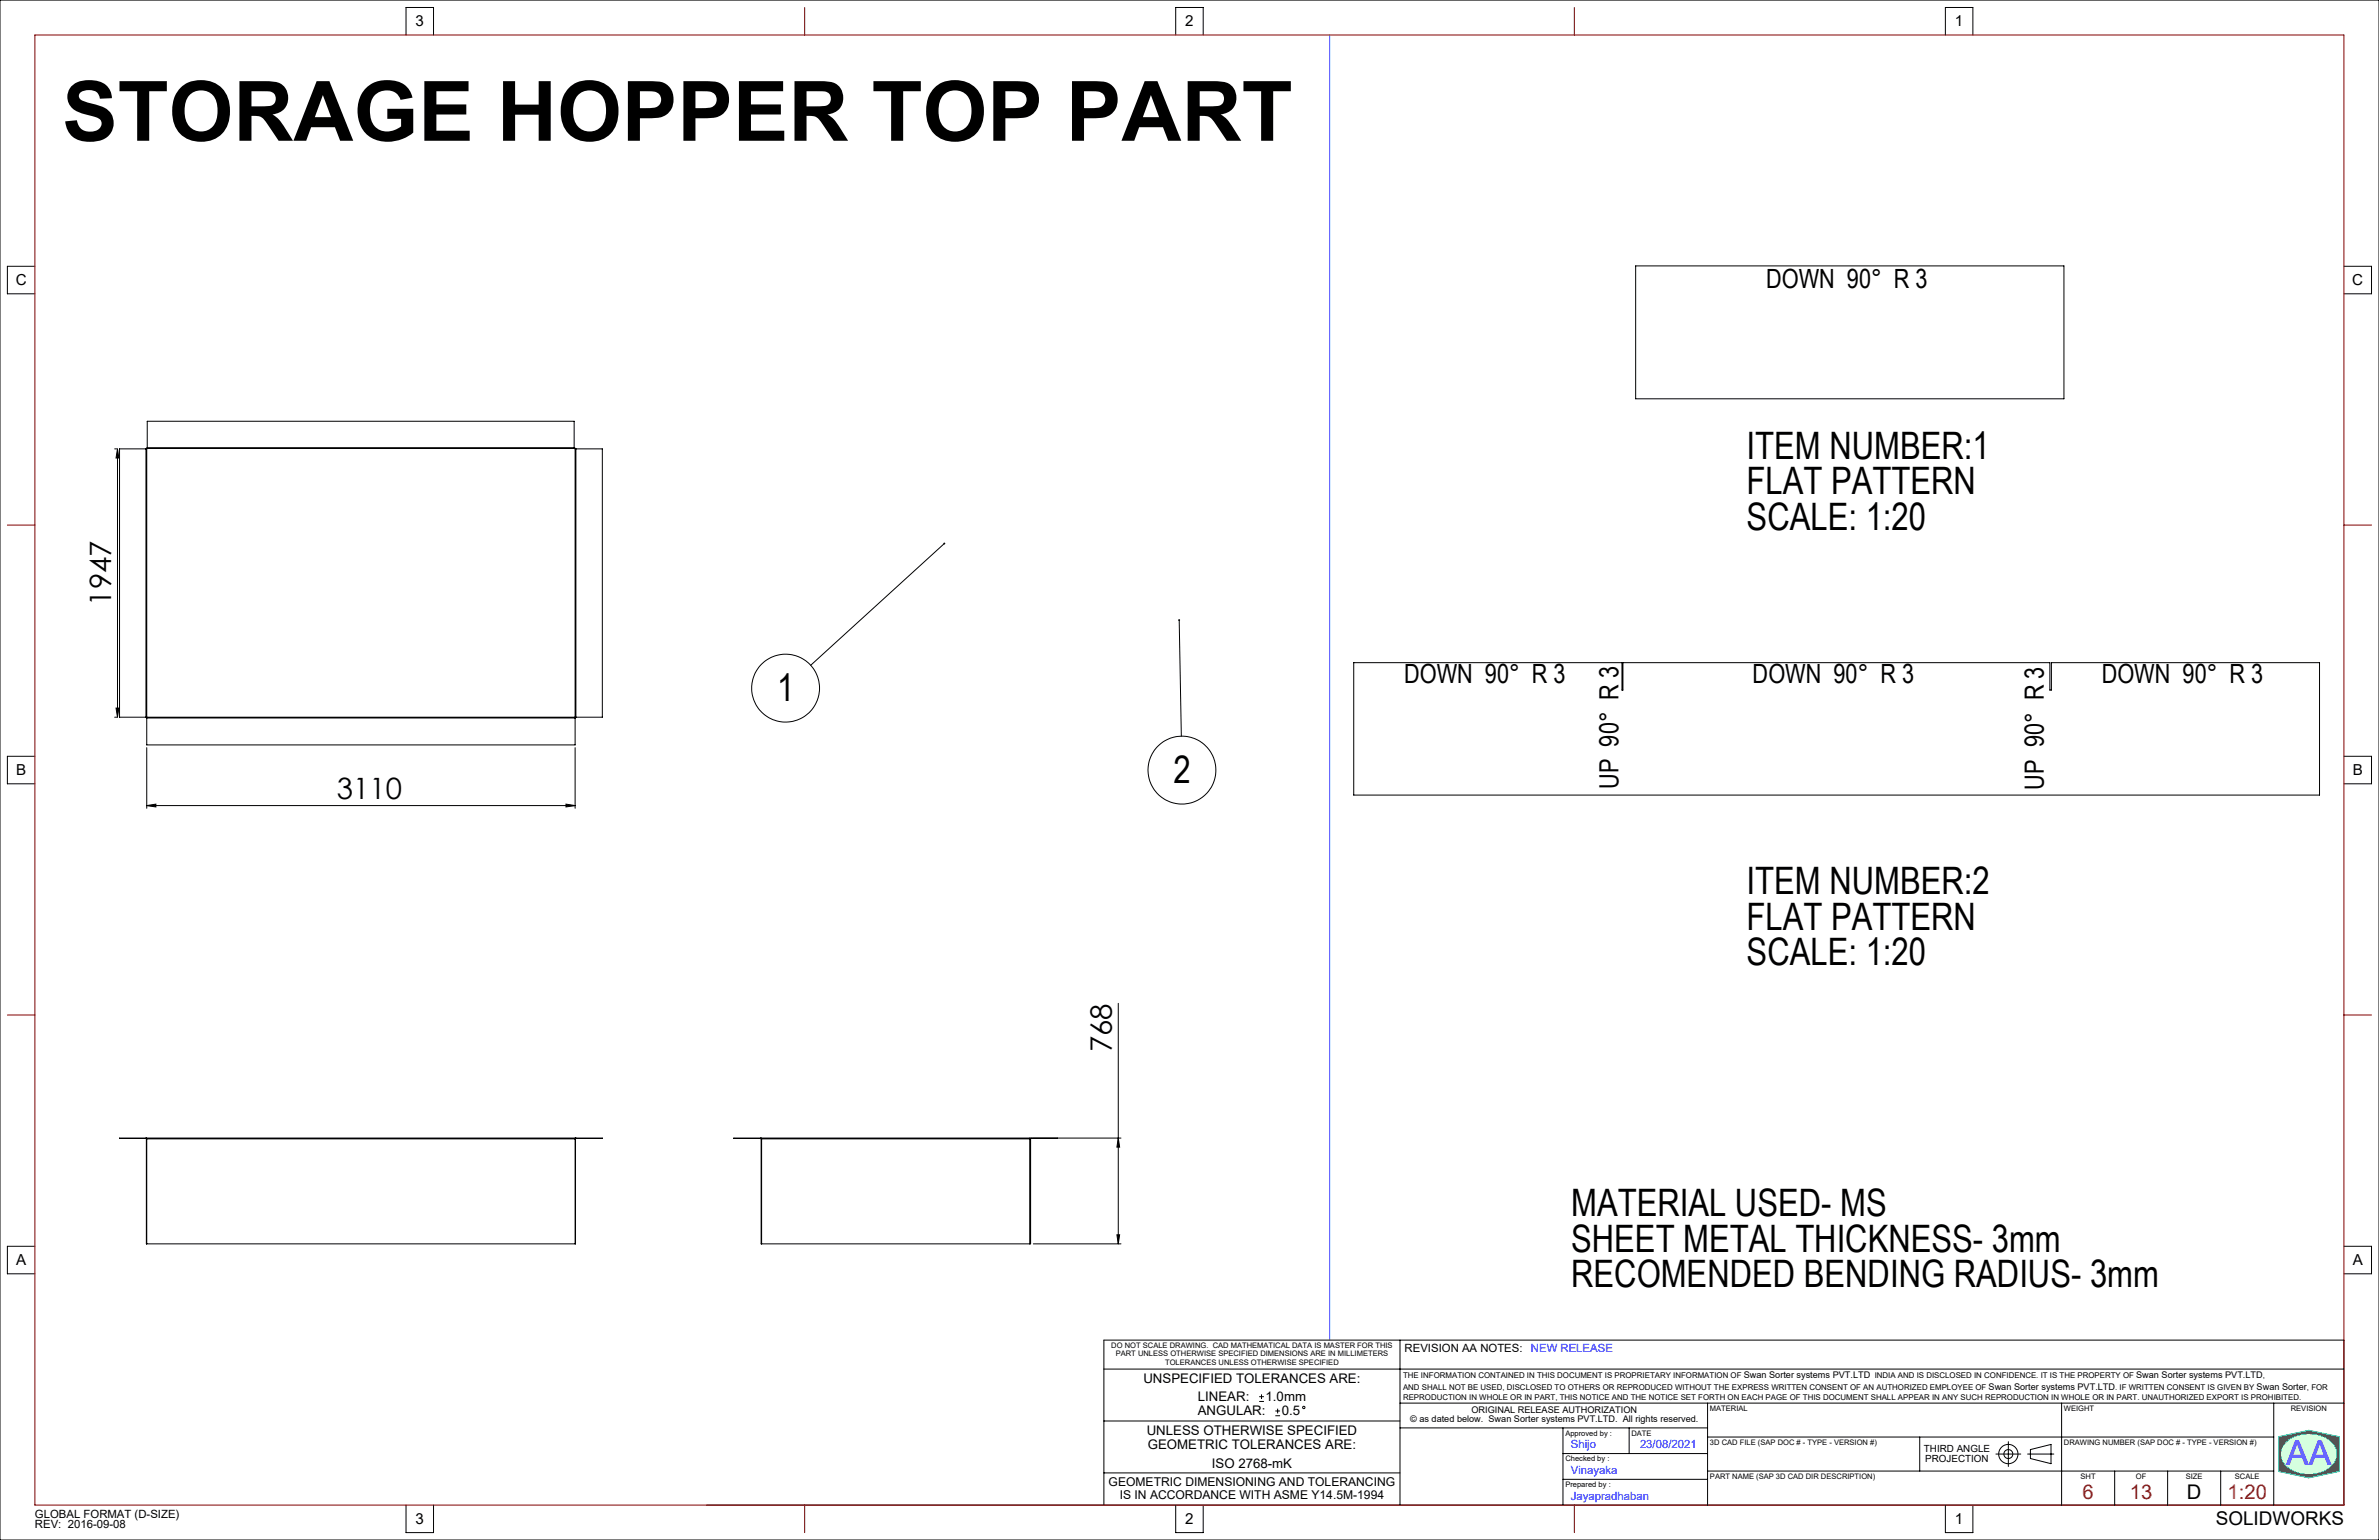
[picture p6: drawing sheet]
<svg xmlns="http://www.w3.org/2000/svg" width="864mm" height="559mm" viewBox="0 0 864 559" stroke-linecap="round" stroke-linejoin="round" font-family="sans-serif">
<defs><g id="words">
<text font-size="30.2" x="22.6" y="51.1">STORAGE HOPPER TOP PART</text>
<g font-size="13.7">
<text x="634.1" y="166.4">ITEM NUMBER:1</text>
<text x="634.1" y="179.3">FLAT PATTERN</text>
<text x="634.1" y="192.2">SCALE: 1:20</text>
<text x="282.1" y="254.3">1</text>
<text x="425.9" y="284">2</text>
<text x="634.1" y="324.5">ITEM NUMBER:2</text>
<text x="634.1" y="337.4">FLAT PATTERN</text>
<text x="634.1" y="350.3">SCALE: 1:20</text>
<text x="570.4" y="441.3">MATERIAL USED- MS</text>
<text x="570.4" y="454.1">SHEET METAL THICKNESS- 3mm</text>
<text x="570.4" y="467">RECOMENDED BENDING RADIUS- 3mm</text>
</g>
<text font-size="12.4" fill="#00f" x="829.9" y="531.7">AA</text>
<g font-size="10.7">
<text x="40.3" y="219.7" transform="rotate(-90 40.3 219.7)">1947</text>
<text x="122.3" y="290">3110</text>
<text x="403.6" y="381.8" transform="rotate(-90 403.6 381.8)">768</text>
</g>
<g font-size="9.6">
<text x="641.1" y="104.3">DOWN 90° R 3</text>
<text x="509.7" y="248">DOWN 90° R 3</text>
<text x="636.2" y="248">DOWN 90° R 3</text>
<text x="763" y="248">DOWN 90° R 3</text>
<text x="587.6" y="286.2" transform="rotate(-90 587.6 286.2)">UP 90° R 3</text>
<text x="742" y="286.5" transform="rotate(-90 742 286.5)">UP 90° R 3</text>
</g>
<g font-size="7.3" fill="#f00">
<text x="756" y="543.9">6</text>
<text x="773.2" y="543.9">13</text>
<text x="808.6" y="543.9">1:20</text>
</g>
<text font-size="7.3" x="793.9" y="543.9">D</text>
<text font-size="6.9" x="804.3" y="553.3">SOLIDWORKS</text>
<g font-size="5.5">
<text x="150.9" y="9.5">3</text>
<text x="430.3" y="9.5">2</text>
<text x="709.7" y="9.5">1</text>
<text x="5.7" y="103.4">C</text>
<text x="853.9" y="103.4">C</text>
<text x="5.9" y="281.2">B</text>
<text x="854.1" y="281.2">B</text>
<text x="5.9" y="459">A</text>
<text x="854.1" y="459">A</text>
<text x="150.9" y="552.9">3</text>
<text x="430.3" y="552.9">2</text>
<text x="709.7" y="552.9">1</text>
</g>
<g font-size="4.8">
<text x="415.1" y="501.9">UNSPECIFIED TOLERANCES ARE:</text>
<text x="434.8" y="508.4">LINEAR:</text>
<text x="459.4" y="508.4">1.0mm</text>
<text x="434.8" y="513.6">ANGULAR:</text>
<text x="465.3" y="513.6">0.5</text>
<text x="416.3" y="520.7">UNLESS OTHERWISE SPECIFIED</text>
<text x="416.7" y="525.7">GEOMETRIC TOLERANCES ARE:</text>
<text x="439.9" y="532.6">ISO 2768-mK</text>
</g>
<g font-size="4.4">
<text x="402.5" y="539.1">GEOMETRIC DIMENSIONING AND TOLERANCING</text>
<text x="406.5" y="543.8">IS IN ACCORDANCE WITH ASME Y14.5M-1994</text>
</g>
<g font-size="4.1">
<text x="509.9" y="490.5">REVISION AA NOTES:</text>
<text x="12.7" y="550.7">GLOBAL FORMAT (D-SIZE)</text>
<text x="12.7" y="554.5">REV: 2016-09-08</text>
</g>
<g font-size="4.1" fill="#00f">
<text x="555.7" y="490.5">NEW RELEASE</text>
<text x="570.2" y="525.6">Shijo</text>
<text x="595.3" y="525.6">23/08/2021</text>
<text x="570.2" y="534.9">Vinayaka</text>
<text x="570.2" y="544.3">Jayapradhaban</text>
</g>
<g font-size="3.6">
<text x="698.4" y="527">THIRD ANGLE</text>
<text x="698.9" y="530.3">PROJECTION</text>
</g>
<g font-size="3.3">
<text x="633" y="500.2">Swan Sorter systems PVT.LTD</text>
<text x="775.5" y="500.2">Swan Sorter systems PVT.LTD</text>
<text x="721.9" y="504.3">Swan Sorter systems PVT.LTD</text>
<text x="819.2" y="504.3">Swan Sorter</text>
<text x="511.9" y="515.8">© as dated below. Swan Sorter systems PVT.LTD. All rights reserved.</text>
<text x="534.2" y="512.7">ORIGINAL RELEASE AUTHORIZATION</text>
</g>
<g font-size="2.9">
<text x="509.3" y="500.2">THE INFORMATION CONTAINED IN THIS DOCUMENT IS PROPRIETARY INFORMATION OF</text>
<text x="680.5" y="500.2">INDIA AND IS DISCLOSED IN CONFIDENCE. IT IS THE PROPERTY OF</text>
<text x="821.4" y="500.2">,</text>
<text x="509.3" y="504.3">AND SHALL NOT BE USED, DISCLOSED TO OTHERS OR REPRODUCED WITHOUT THE EXPRESS WRITTEN CONSENT OF AN AUTHORIZED EMPLOYEE OF</text>
<text x="509.3" y="508.1">REPRODUCTION IN WHOLE OR IN PART, THIS NOTICE AND THE NOTICE SET FORTH ON EACH PAGE OF THIS DOCUMENT SHALL APPEAR IN ANY SUCH REPRODUCTION IN WHOLE OR IN PART. UNAUTHORIZED EXPORT IS PROHIBITED.</text>
<text x="767.8" y="504.3">. IF WRITTEN CONSENT IS GIVEN BY</text>
<text x="837.5" y="504.3">, FOR</text>
</g>
<g font-size="2.7">
<text x="403.4" y="489.2">DO NOT SCALE DRAWING. CAD MATHEMATICAL DATA IS MASTER FOR THIS</text>
<text x="405" y="492.2">PART UNLESS OTHERWISE SPECIFIED DIMENSIONS ARE IN MILLIMETERS</text>
<text x="423" y="495.2">TOLERANCES UNLESS OTHERWISE SPECIFIED</text>
<text x="620.7" y="511.9">MATERIAL</text>
<text x="749.2" y="511.9">WEIGHT</text>
<text x="831.6" y="511.9">REVISION</text>
<text x="568.2" y="520.9">Approved by :</text>
<text x="592.2" y="520.9">DATE</text>
<text x="620.7" y="524.2">3D CAD FILE (SAP DOC # - TYPE - VERSION #)</text>
<text x="749.2" y="524.2">DRAWING NUMBER (SAP DOC # - TYPE - VERSION #)</text>
<text x="568.2" y="530.2">Checked by :</text>
<text x="568.2" y="539.6">Prepared by :</text>
<text x="620.7" y="536.6">PART NAME (SAP 3D CAD DIR DESCRIPTION)</text>
<text x="755.3" y="536.6">SHT</text>
<text x="775.4" y="536.6">OF</text>
<text x="793.5" y="536.6">SIZE</text>
<text x="811.3" y="536.6">SCALE</text>
</g>
</g></defs>
<g fill="none" stroke="#000" stroke-width=".36">
<path d="M593.8 96.5h155.4v48.2h-155.4zM53 162.9h.3M53 162.9v97.3M53 162.9h-9.6v97.3h9.6M53.3 162.9v97.3M53.4 162.5v.2M53.4 162.6l-.3 .3M53.4 162.7l-.1 .2M53.4 162.5v-9.6h155v9.6M53.4 162.5h155M53.4 162.7h155.2M208.4 162.5v.2"/>
<path d="M208.4 162.6h.2M208.6 162.6l.3 .3M208.6 162.7l.2 .2M208.6 162.6v.1M208.8 162.9h.3M208.8 162.9v97.3M209.1 162.9v97.3M209.1 162.9h9.6v97.3h-9.6M491.4 240.5h97.4v9.9h.3v-9.9h155v9.9h.6v-9.9h97.3v48h-350.6zM53 260.2h.3M53.3 260.2v.3M53.3 260.5v9.8h155.5v-9.8"/>
<path d="M53.3 260.2h155.5M53.3 260.5h155.5M208.8 260.2h.3M208.8 260.2v.3M53 413l.3 .2M53 413.1l.1 .1M53 413h-9.6l9.6 .1M53 413v.1M53.1 413.2v38.1h155.8v-38.1M53.1 413.2h155.8M53.3 413.1v.1M53.3 413.1h155.5"/>
<path d="M53.3 413.2v38.1M208.8 413.1v.1M208.8 413.2v38.1M209.1 413.1l-.2 .1M209.1 413l-.3 .2M209.1 413v.1M209.1 413h9.6l-9.6 .1M276.2 413l.3 .2M276.2 413.1l.1 .1M276.2 413h-9.8l9.8 .1M276.2 413v.1M276.3 413.2v38.1h97.5"/>
<path d="M276.3 413.2h97.5M276.5 413.1v.1M276.5 413.1h97.3M276.5 413.2v38.1M373.8 413.1v.1M373.8 413.2h.3M373.8 413.2v38.1M374.1 413.2v38.1h-.3M374.3 413l-.4 .2M374.3 413.1l-.2 .1M374.3 413h9.6l-9.6 .1M374.3 413v.1"/>
</g>
<path d="M827.2 521.3l10.9-2.3 11 2.3v12.6l-11 2.4-10.9-2.4zM829.9 523.5a12.5 12.5 0 0 1 17 .6 6 6 0 0 1-2.9 9.4 12.4 12.4 0 0 1-14.9-2.7 5.5 5.5 0 0 1 .8-7.3z" fill="none" stroke="#00e138" stroke-width=".36"/>
<path d="M482.7 12.7v473.6" fill="none" stroke="#53a9ff" stroke-width=".36"/>
<path d="M827.2 521.3v12.6l10.9 2.4 11-2.4v-12.6l-11-2.3zM829.8 523.6a12.5 12.5 0 0 1 17.2 .6 6 6 0 0 1-2.6 9.1 12.4 12.4 0 0 1-15.3-2.5 5.5 5.5 0 0 1 .7-7.2z" fill-rule="evenodd" fill="#0c3"/>
<path d="M829.8 523.6a12.5 12.5 0 0 1 17.2 .6 6 6 0 0 1-2.6 9.1 12.4 12.4 0 0 1-15.3-2.5 5.5 5.5 0 0 1 .7-7.2z" fill-rule="evenodd" fill="#d5ffdf"/>
<g fill="none" stroke="#000" stroke-width=".36">
<path d="M0 0h863.6v558.8h-863.6zM147.4 12.7v-10h10v10M426.8 12.7v-10h10v10M706.2 12.7v-10h10v10M12.7 96.6h-10v10h10M850.9 96.6h10v10h-10M41.6 162.9h.8M42.7 162.9l.4 3.3h-1zM42.7 162.9v97.3M342.8 197.2l-48.5 44.2M428.1 225l.7 42.1M42.1 256.9h1l-.4 3.3z"/>
<path d="M12.7 274.4h-10v10h10M41.6 260.2h.8M53.3 271.3v22M208.8 271.3v22M850.9 274.4h10v10h-10M53.3 292.3l3.3-.5v1zM53.3 292.3h155.5M205.5 291.8l3.3 .5-3.3 .5zM405.9 364.1v87.2M374.8 413h32.1M405.9 413l.5 3.2h-1zM12.7 452.2h-10v10h10"/>
<path d="M375.1 451.3h31.8M405.4 448.1h1l-.5 3.2zM850.9 452.2h10v10h-10M400.7 496.8h450.2M508.2 486.3v59.8M400.7 515.6h107.5M457.1 508.5h1.7M457.1 506.8h1.7M457.9 506v1.6M463 513.7h1.7M463 512h1.7M463.8 511.1v1.8"/>
<path d="M508.2 509.1h342.7M508.2 518.1h111.7M567.4 518.1v28M591.4 518.1v9.3M619.9 509.1v37M748.4 509.1v37M825.4 509.1v37M400.7 534.5h107.5M567.4 527.4h52.5M567.4 536.8h52.5M619.9 521.4h205.5M619.9 533.8h205.5"/>
<path d="M696.9 521.4v12.4M724.5 527.6h9.1M729.1 523.1v9M736 527.6h9.6M737.1 526l7.4-1.9v7l-7.4-1.9zM767.6 533.8v12.3M786.9 533.8v12.3M806.1 533.8v12.3M147.4 546.1v10h10v-10M256.5 546.1h594.4v-59.8h-450.2v59.8M426.8 546.1v10h10v-10M706.2 546.1v10h10v-10"/>
<circle cx="285.2" cy="249.7" r="12.3"/>
<circle cx="429.1" cy="279.4" r="12.3"/>
<circle cx="473.3" cy="510.7" r=".43"/>
<circle cx="729.1" cy="527.6" r="1.62"/>
<circle cx="729.1" cy="527.6" r="3.5"/>
</g>
<path d="M12.7 12.7h838.2v533.4h-838.2zM292.1 2.7v10M571.5 2.7v10M2.7 190.5h10M850.9 190.5h10M2.7 368.3h10M850.9 368.3h10M292.1 546.1v10M571.5 546.1v10" fill="none" stroke="#800000" stroke-width=".36"/>
<g fill="#000">
<path d="M42.7 162.9l.4 3.3h-1zM42.1 256.9h1l-.4 3.3z"/>
<path d="M342.6 197a.34 .34 0 0 0-.1 .4 .34 .34 0 0 0 .5 .1 .34 .34 0 0 0 0-.5l-.2 .2 .2-.2zM427.8 224.8a.33 .33 0 0 0 0 .5 .33 .33 0 0 0 .5-.2 .33 .33 0 0 0-.3-.4l.1 .3-.1-.3z"/>
<path d="M53.3 292.3l3.3-.5v1zM205.5 291.8l3.3 .5-3.3 .5z"/>
<path d="M405.4 448.1h1l-.5 3.2zM405.9 413l.5 3.2h-1z"/>
</g>
<use href="#words"/>
</svg>
